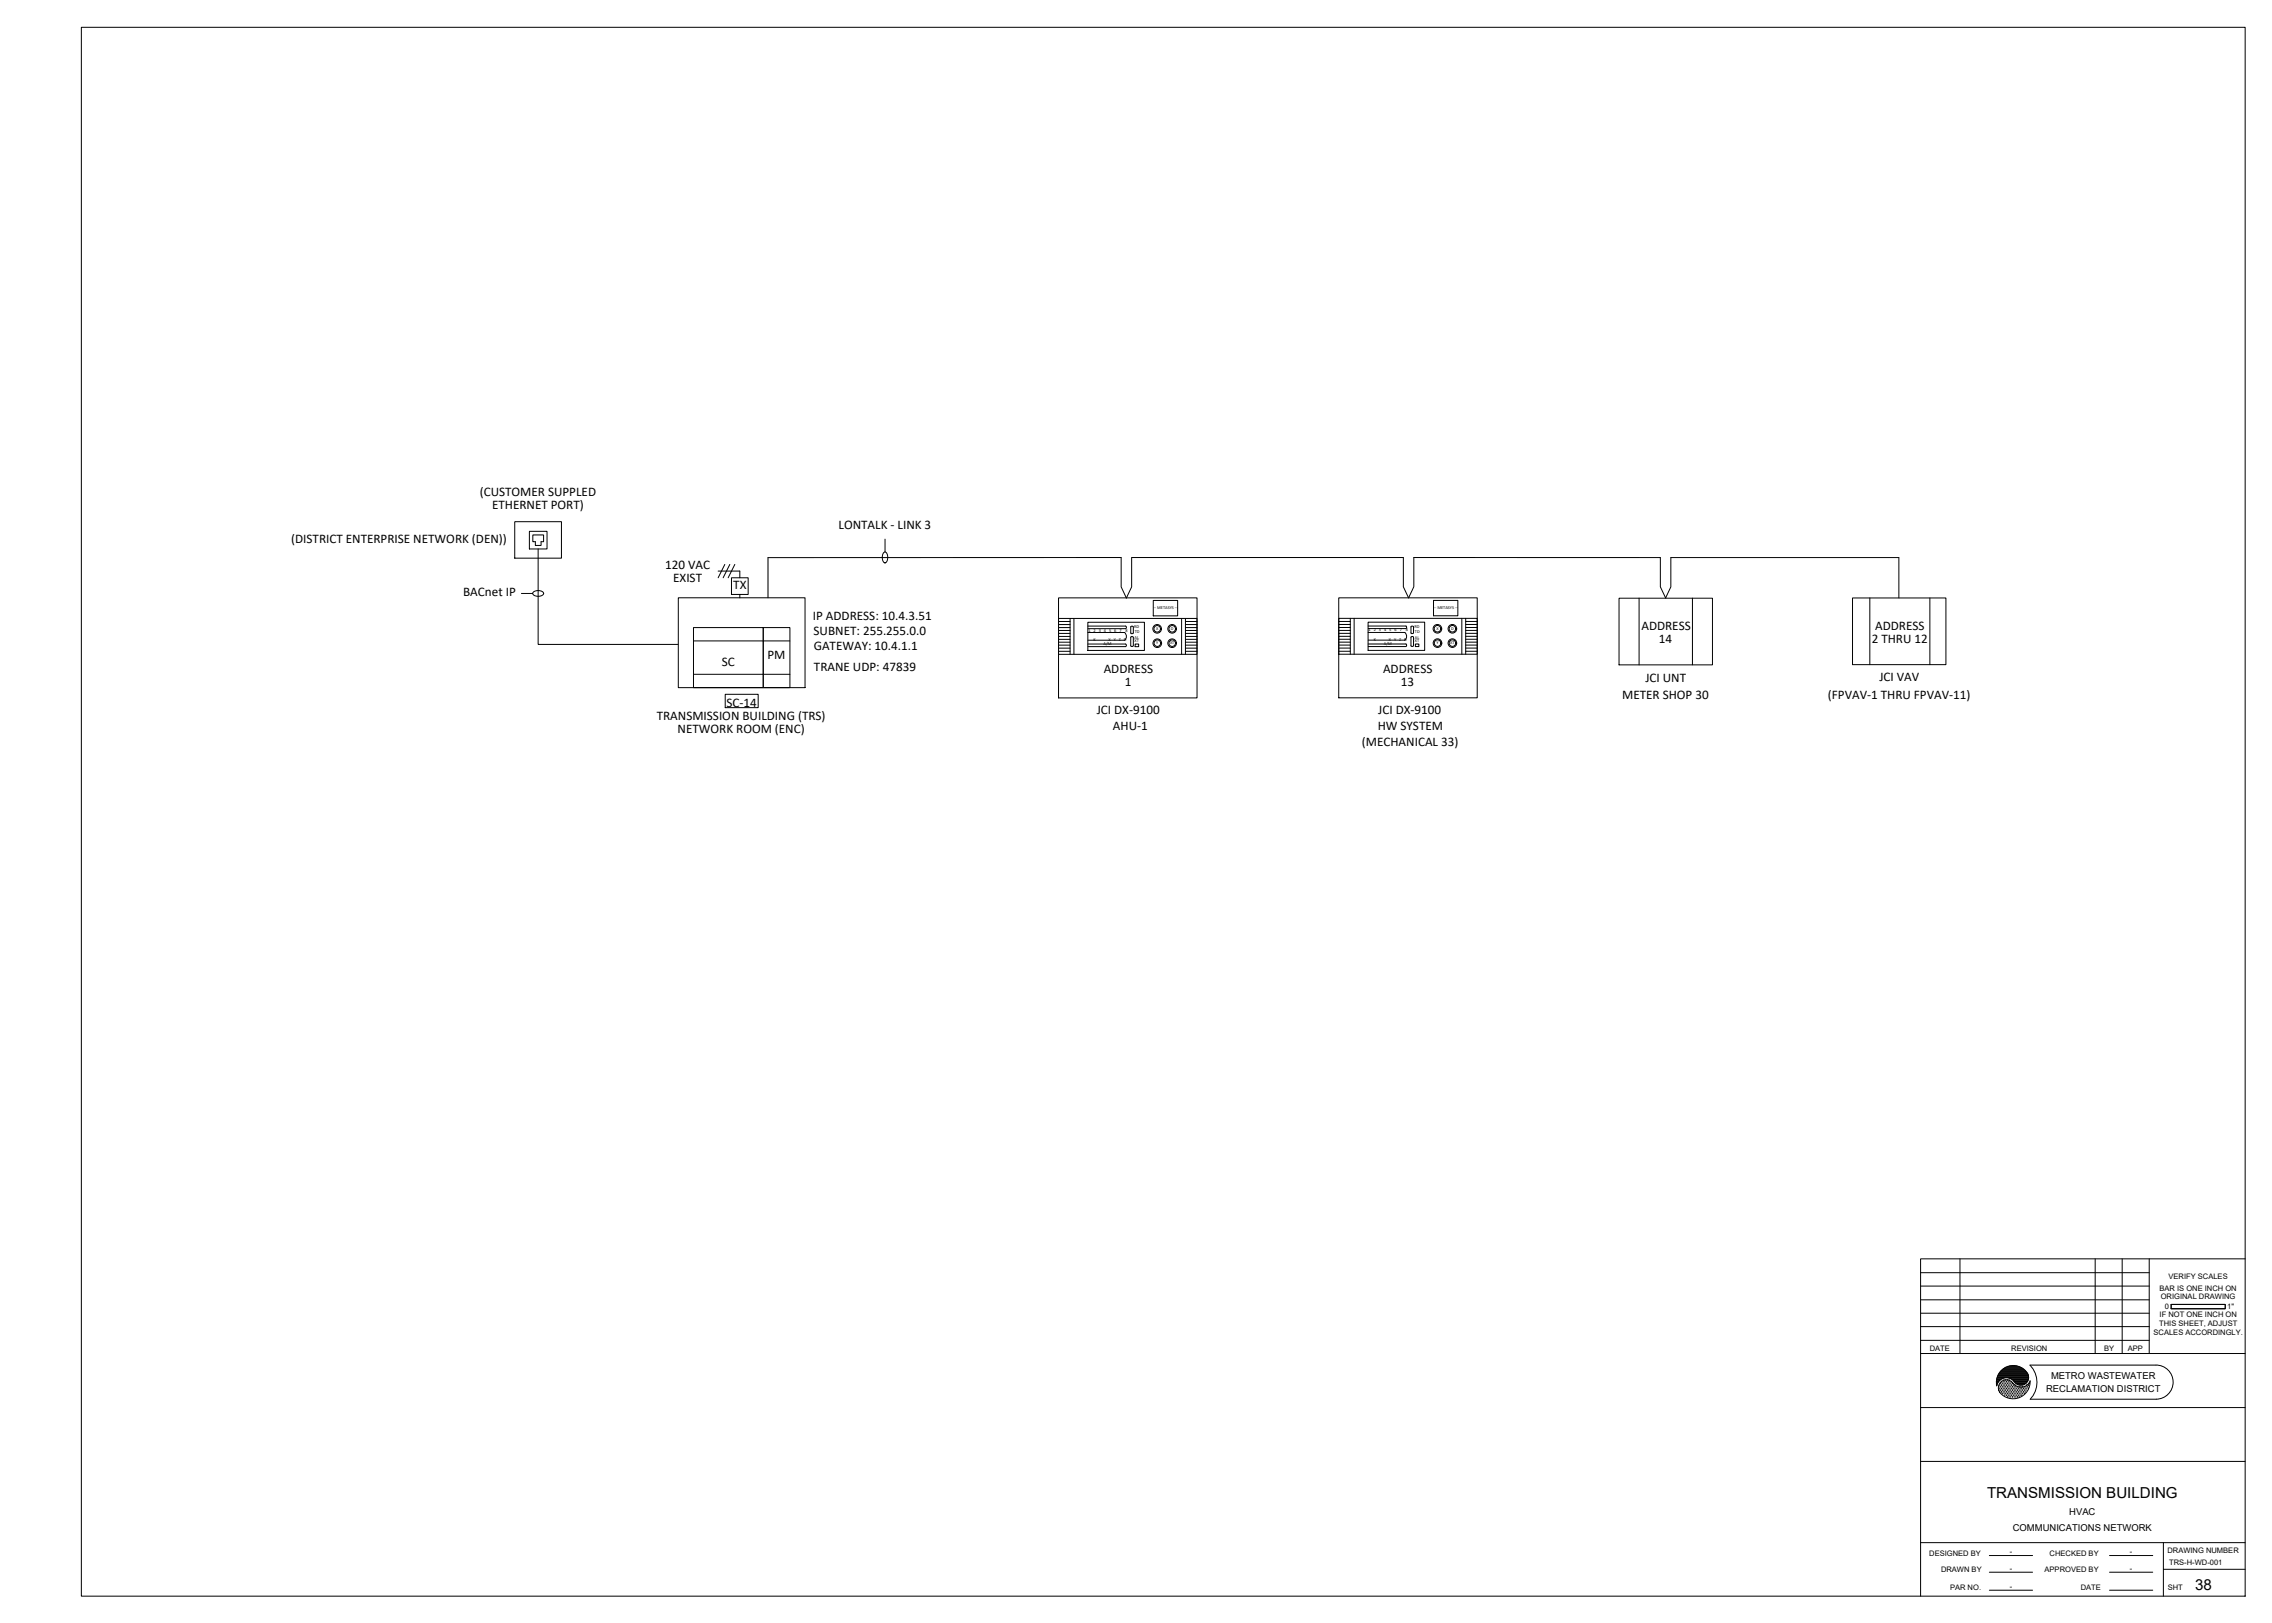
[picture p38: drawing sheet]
<svg xmlns="http://www.w3.org/2000/svg" width="1067mm" height="762mm" viewBox="0 0 1067 762" stroke-linecap="round" stroke-linejoin="round" font-family="sans-serif">
<defs><g id="words">
<g font-size="7.1">
<text x="933" y="703">TRANSMISSION BUILDING</text>
<text x="1031" y="746">38</text>
</g>
<g font-size="6.2">
<text x="225" y="233">(CUSTOMER SUPPLED</text>
<text x="231" y="239">ETHERNET PORT)</text>
<text x="394" y="248">LONTALK - LINK 3</text>
<text x="137" y="255">(DISTRICT ENTERPRISE NETWORK (DEN))</text>
<text x="312" y="267">120 VAC</text>
<text x="316" y="273">EXIST</text>
<text x="217" y="280">BACnet IP</text>
<text x="344" y="276">TX</text>
<text x="382" y="291">IP ADDRESS: 10.4.3.51</text>
<text x="382" y="298">SUBNET: 255.255.0.0</text>
<text x="771" y="296">ADDRESS</text>
<text x="880" y="296">ADDRESS</text>
<text x="382" y="305">GATEWAY: 10.4.1.1</text>
<text x="779" y="302">14</text>
<text x="879" y="302">2 THRU 12</text>
<text x="360" y="310">PM</text>
<text x="339" y="313">SC</text>
<text x="382" y="315">TRANE UDP: 47839</text>
<text x="518" y="316">ADDRESS</text>
<text x="649" y="316">ADDRESS</text>
<text x="528" y="322">1</text>
<text x="658" y="322">13</text>
<text x="773" y="320">JCI UNT</text>
<text x="882" y="320">JCI VAV</text>
<text x="762" y="328">METER SHOP 30</text>
<text x="858" y="328">(FPVAV-1 THRU FPVAV-11)</text>
<text x="341" y="332">SC-14</text>
<text x="515" y="335">JCI DX-9100</text>
<text x="647" y="335">JCI DX-9100</text>
<text x="308" y="338">TRANSMISSION BUILDING (TRS)</text>
<text x="318" y="344">NETWORK ROOM (ENC)</text>
<text x="523" y="343">AHU-1</text>
<text x="647" y="343">HW SYSTEM</text>
<text x="639" y="350">(MECHANICAL 33)</text>
</g>
<g font-size="4.4">
<text x="963" y="648">METRO WASTEWATER</text>
<text x="961" y="653">RECLAMATION DISTRICT</text>
<text x="972" y="711">HVAC</text>
<text x="945" y="719">COMMUNICATIONS NETWORK</text>
</g>
<g font-size="3.5">
<text x="1018" y="601">VERIFY SCALES</text>
<text x="1014" y="606">BAR IS ONE INCH ON</text>
<text x="1015" y="610">ORIGINAL DRAWING</text>
<text x="1016" y="614">0</text>
<text x="1046" y="614">1&quot;</text>
<text x="1014" y="623">THIS SHEET, ADJUST</text>
<text x="1014" y="619">IF NOT ONE INCH ON</text>
<text x="1011" y="627">SCALES ACCORDINGLY.</text>
<text x="906" y="634">DATE</text>
<text x="944" y="634">REVISION</text>
<text x="988" y="634">BY</text>
<text x="999" y="634">APP</text>
<text x="906" y="730">DESIGNED BY</text>
<text x="944" y="730">-</text>
<text x="962" y="730">CHECKED BY</text>
<text x="1000" y="730">-</text>
<text x="1018" y="729">DRAWING NUMBER</text>
<text x="911" y="738">DRAWN BY</text>
<text x="944" y="737">-</text>
<text x="960" y="738">APPROVED BY</text>
<text x="1000" y="737">-</text>
<text x="1019" y="735">TRS-H-WD-001</text>
<text x="916" y="746">PAR NO.</text>
<text x="944" y="746">-</text>
<text x="977" y="746">DATE</text>
<text x="1018" y="746">SHT</text>
</g>
<g font-size="2.1">
<text x="542" y="286">-- METASYS --</text>
<text x="673" y="286">-- METASYS --</text>
<text x="511" y="296">1 2 3 4 5 6 7</text>
<text x="529" y="296">8</text>
<text x="533" y="295">RD</text>
<text x="533" y="300">AL</text>
<text x="533" y="297">TD</text>
<text x="543" y="296">X</text>
<text x="550" y="296">D</text>
<text x="643" y="296">1 2 3 4 5 6 7</text>
<text x="660" y="296">8</text>
<text x="664" y="295">RD</text>
<text x="664" y="297">TD</text>
<text x="664" y="300">AL</text>
<text x="674" y="296">X</text>
<text x="681" y="296">D</text>
<text x="513" y="301">K</text>
<text x="518" y="303">A/M</text>
<text x="521" y="301">X Y Z D</text>
<text x="533" y="302">XT</text>
<text x="543" y="302">Y</text>
<text x="549" y="302">XT</text>
<text x="645" y="301">K</text>
<text x="650" y="303">A/M</text>
<text x="652" y="301">X Y Z D</text>
<text x="664" y="302">XT</text>
<text x="674" y="302">Y</text>
<text x="681" y="302">XT</text>
</g>
</g></defs>
<!-- layer: CSET -->
<g fill="none" stroke="#000" stroke-width=".47">
<path d="M242 245h22v17h-22zM249 249h8v9h-8zM250 251h5v3h-1v2h-3v-2h-1zM253 258v45h65M415 259a1.5 1.5 0 0 1 2 1 1.5 1.5 0 0 1 0 2 1.4 1.4 0 0 1 0 2 1.4 1.4 0 0 1-2 0l-1-2zM416 253v6M245 279h5M250 278a3 3 0 0 1 5 1 2.9 2.9 0 0 1-5-1zM337 268h10v3M340 265l-3 6M343 265l-3 6M343 271h8v8h-8z"/>
<path d="M345 265l-3 6M347 279v2M318 281h60v42h-60zM326 295h32v28h-32zM358 295h13v28h-13zM361 281v-19h165v14l3 5 2-5v-14h128v13l2 6 3-6v-13h116v14l2 5 3-5v-14h107v19M497 281h65v47h-65zM497 290h65v17h-65zM497 292h5M497 293h5M497 295h5M497 296h5"/>
<path d="M497 297h5M497 299h5M502 290v17M504 290v17M511 292h26v13h-26zM511 294h18v1h-18M511 297h17l1 2-1 2h-17M531 294h1v3v1l-1-1zM531 299h1v4v1l-1-1zM541 282h12v7h-12zM555 290v17M557 290v17"/>
<path d="M557 292h5M557 293h5M557 295h5M557 296h5M557 297h5M557 299h5M629 281h65v47h-65zM629 290h65v17h-65zM629 292h5M629 293h5M629 295h5M629 296h5"/>
<path d="M629 297h5M629 299h5M634 290v17M636 290v17M642 292h27v13h-27zM642 294h18v1h-18M642 297h18v2v2h-18M662 294h2v3h-2M662 299h2v4h-2M663 294v3M663 299v4M673 282h12v7h-12z"/>
<path d="M686 290v17M688 292h6M688 293h6M688 295h6M688 296h6M688 297h6M688 299h6M688 290v17M760 281h44v31h-44zM770 281v31M795 281v31M870 281h44v31h-44z"/>
<path d="M878 281v31M906 281v31M326 301h45M326 317h45M497 300h5M497 302h5M497 303h5M497 304h5M497 306h5M511 302h18v1v1h-18M533 302h2v2h-2zM557 300h5"/>
<path d="M557 302h5M557 303h5M557 304h5M557 306h5M629 300h5M629 303h5M629 306h5M629 301h5M629 304h5M642 302h18v1v1h-18M665 302h1v2h-1zM688 300h6"/>
<path d="M688 303h6M688 306h6M688 301h6M688 304h6M341 326h15v6h-15z"/>
<circle cx="543" cy="295" r="2"/>
<circle cx="543" cy="295" r="1.5"/>
<circle cx="550" cy="295" r="2"/>
<circle cx="550" cy="295" r="1.5"/>
<circle cx="675" cy="295" r="2"/>
<circle cx="675" cy="295" r="1.5"/>
<circle cx="682" cy="295" r="2"/>
<circle cx="682" cy="295" r="1.5"/>
<circle cx="543" cy="302" r="2"/>
<circle cx="543" cy="302" r="1.5"/>
<circle cx="550" cy="302" r="2"/>
<circle cx="550" cy="302" r="1.5"/>
<circle cx="675" cy="302" r="2"/>
<circle cx="675" cy="302" r="1.5"/>
<circle cx="682" cy="302" r="2"/>
<circle cx="682" cy="302" r="1.5"/>
</g>
<!-- layer: BORDER-PLANT-30X42-LINEWORK|BORDER -->
<g fill="none" stroke="#000" stroke-width=".47">
<path d="M38 13h1016v736h-1016zM902 598h107M920 591v44M984 591v44M996 591v44M1009 591v44M1054 591h-152v158M902 617h107M902 610h107M902 604h107M1019 612h26v2h-26zM902 635h152"/>
<path d="M902 629h107M902 623h107M902 661h152M902 686h152M902 724h152M1016 724v25M1016 737h38"/>
</g>
<!-- layer: BORDER-PLANT-30X42-LINEWORK|LOGO -->
<g fill="#000">
<circle cx="939" cy="653" r=".2"/>
<circle cx="939" cy="651" r=".2"/>
<circle cx="939" cy="654" r=".2"/>
<circle cx="939" cy="652" r=".2"/>
<circle cx="939" cy="650" r=".2"/>
<circle cx="940" cy="652" r=".2"/>
<circle cx="940" cy="654" r=".2"/>
<circle cx="940" cy="649" r=".2"/>
<circle cx="940" cy="651" r=".2"/>
<circle cx="940" cy="650" r=".2"/>
<circle cx="940" cy="653" r=".2"/>
<circle cx="941" cy="652" r=".2"/>
<circle cx="941" cy="651" r=".2"/>
<circle cx="941" cy="654" r=".2"/>
<circle cx="941" cy="649" r=".2"/>
<circle cx="941" cy="653" r=".2"/>
<circle cx="941" cy="650" r=".2"/>
<circle cx="941" cy="648" r=".2"/>
<circle cx="941" cy="655" r=".2"/>
<circle cx="942" cy="654" r=".2"/>
<circle cx="942" cy="653" r=".2"/>
<circle cx="942" cy="651" r=".2"/>
<circle cx="942" cy="650" r=".2"/>
<circle cx="942" cy="648" r=".2"/>
<circle cx="942" cy="655" r=".2"/>
<circle cx="942" cy="652" r=".2"/>
<circle cx="942" cy="649" r=".2"/>
<circle cx="943" cy="656" r=".2"/>
<circle cx="943" cy="654" r=".2"/>
<circle cx="943" cy="653" r=".2"/>
<circle cx="943" cy="648" r=".2"/>
<circle cx="943" cy="650" r=".2"/>
<circle cx="943" cy="651" r=".2"/>
<circle cx="943" cy="655" r=".2"/>
<circle cx="943" cy="652" r=".2"/>
<circle cx="943" cy="649" r=".2"/>
<circle cx="944" cy="652" r=".2"/>
<circle cx="944" cy="649" r=".2"/>
<circle cx="944" cy="655" r=".2"/>
<circle cx="944" cy="651" r=".2"/>
<circle cx="944" cy="654" r=".2"/>
<circle cx="944" cy="656" r=".2"/>
<circle cx="944" cy="650" r=".2"/>
<circle cx="944" cy="653" r=".2"/>
<circle cx="945" cy="654" r=".2"/>
<circle cx="945" cy="652" r=".2"/>
<circle cx="945" cy="651" r=".2"/>
<circle cx="945" cy="649" r=".2"/>
<circle cx="945" cy="655" r=".2"/>
<circle cx="945" cy="653" r=".2"/>
<circle cx="945" cy="650" r=".2"/>
<circle cx="945" cy="656" r=".2"/>
<circle cx="946" cy="656" r=".2"/>
<circle cx="946" cy="654" r=".2"/>
<circle cx="946" cy="653" r=".2"/>
<circle cx="946" cy="651" r=".2"/>
<circle cx="946" cy="655" r=".2"/>
<circle cx="946" cy="652" r=".2"/>
<circle cx="947" cy="653" r=".2"/>
<circle cx="947" cy="654" r=".2"/>
<circle cx="947" cy="651" r=".2"/>
<circle cx="947" cy="656" r=".2"/>
<circle cx="947" cy="655" r=".2"/>
<circle cx="947" cy="652" r=".2"/>
<circle cx="948" cy="655" r=".2"/>
<circle cx="948" cy="654" r=".2"/>
<circle cx="948" cy="652" r=".2"/>
<circle cx="948" cy="653" r=".2"/>
<circle cx="948" cy="656" r=".2"/>
<circle cx="948" cy="651" r=".2"/>
<circle cx="949" cy="652" r=".2"/>
<circle cx="949" cy="655" r=".2"/>
<circle cx="949" cy="654" r=".2"/>
<circle cx="949" cy="653" r=".2"/>
<circle cx="949" cy="651" r=".2"/>
<circle cx="950" cy="654" r=".2"/>
<circle cx="950" cy="651" r=".2"/>
<circle cx="950" cy="653" r=".2"/>
<circle cx="950" cy="652" r=".2"/>
<circle cx="951" cy="653" r=".2"/>
<circle cx="951" cy="654" r=".2"/>
<circle cx="951" cy="651" r=".2"/>
<circle cx="951" cy="652" r=".2"/>
<circle cx="952" cy="652" r=".2"/>
<circle cx="952" cy="651" r=".2"/>
<circle cx="953" cy="650" r=".2"/>
</g>
<g fill="none" stroke="#000" stroke-width=".47">
<path d="M937 649h1M937 649h2M937 650h1M937 648h2M938 648h1M938 651h.1M938 647h2M938 647h3M938 647h15M938 646h15M938 646h14M938 645h14"/>
<path d="M939 645h13M939 644h13M939 644h12M940 644h11M940 649a4 4 0 0 1 6 1 5 5 0 0 0 7-2 8 8 0 0 1-6 8 8 8 0 0 1-9-4zM940 643h11M940 643h10M941 643h9M941 642h8M942 642h7M943 642h5M943 647h10"/>
<path d="M944 641h3M944 647h8M945 648h7M946 649a5 5 0 0 0-5-2 5 5 0 0 0-3 4M946 649h6M946 649h5M947 650h4M948 650h2M952 645a8 8 0 0 0-10-3 8 8 0 0 0-4 9M952 645a4 4 0 0 1-1 5 4 4 0 0 1-5-1M1012 641a8 8 0 0 1 8 8 8 8 0 0 1-8 8h-59a12 12 0 0 0 0-16h59"/>
</g>
<!-- layer: BORDER-PLANT-30X42-LINEWORK|TEXT2 -->
<path d="M934 730h20M934 738h20M991 730h20M991 738h20M934 747h20M991 747h20" fill="none" stroke="#000" stroke-width=".47"/>
<use href="#words"/>
</svg>
